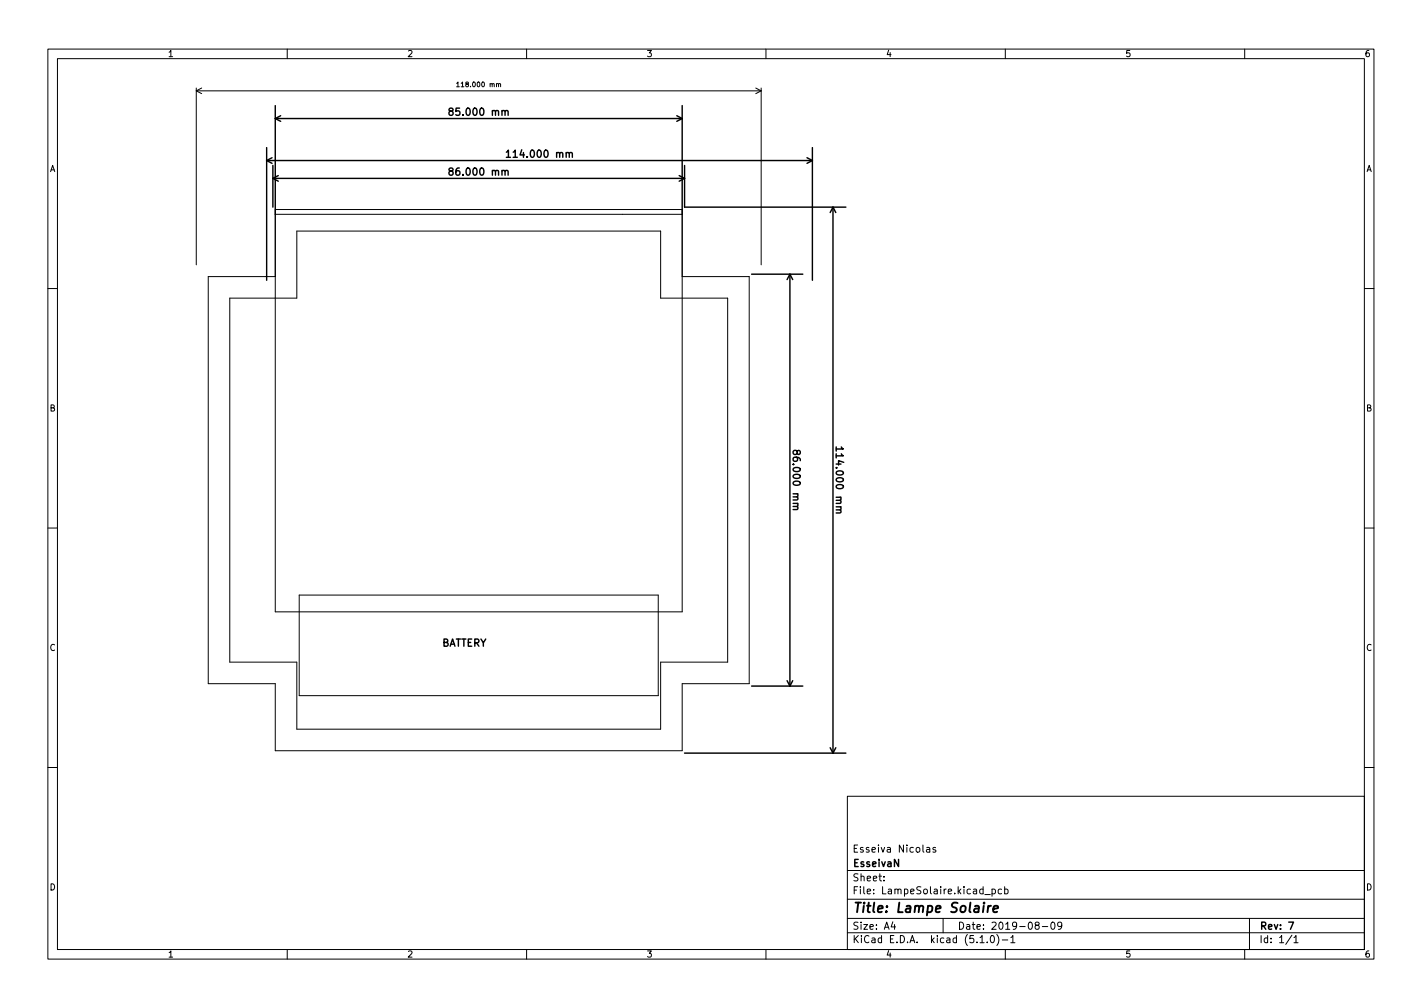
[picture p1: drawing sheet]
<svg xmlns="http://www.w3.org/2000/svg" width="297mm" height="210mm" viewBox="0 0 297 210" stroke-linecap="round" stroke-linejoin="round" font-family="sans-serif">
<defs><g id="words">
<text font-size="2.8" x="178" y="190.6">Title: Lampe Solaire</text>
<g font-size="2.1">
<text x="94.7" y="24.1">85.000 mm</text>
<text x="106.8" y="32.9">114.000 mm</text>
<text x="94.7" y="36.6">86.000 mm</text>
<text x="165.6" y="94.9" transform="rotate(90 165.6 94.9)">86.000 mm</text>
<text x="174.6" y="94.3" transform="rotate(90 174.6 94.3)">114.000 mm</text>
<text x="92.1" y="135">BATTERY</text>
<text x="178" y="178">Esseiva Nicolas</text>
<text x="178" y="184">Sheet:</text>
<text x="178" y="181">EsseivaN</text>
<text x="178" y="186.7">File: LampeSolaire.kicad_pcb</text>
<text x="178" y="196.9">KiCad E.D.A. kicad (5.1.0)-1</text>
<text x="178" y="194.1">Size: A4</text>
<text x="200" y="194.1">Date: 2019-08-09</text>
<text x="263" y="194.1">Rev: 7</text>
<text x="263" y="196.9">Id: 1/1</text>
</g>
<g font-size="1.8">
<text x="35" y="11.9">1</text>
<text x="85" y="11.9">2</text>
<text x="135" y="11.9">3</text>
<text x="185" y="11.9">4</text>
<text x="235" y="11.9">5</text>
<text x="285" y="11.9">6</text>
<text x="10.3" y="35.9">A</text>
<text x="285.3" y="35.9">A</text>
<text x="10.3" y="85.9">B</text>
<text x="285.3" y="85.9">B</text>
<text x="10.3" y="135.9">C</text>
<text x="285.3" y="135.9">C</text>
<text x="10.3" y="185.9">D</text>
<text x="285.3" y="185.9">D</text>
<text x="35" y="199.9">1</text>
<text x="85" y="199.9">2</text>
<text x="135" y="199.9">3</text>
<text x="185" y="199.9">4</text>
<text x="235" y="199.9">5</text>
<text x="285" y="199.9">6</text>
</g>
<text font-size="1.4" x="96.1" y="18.2">118.000 mm</text>
</g></defs>
<g fill="none" stroke="#000" stroke-width=".21">
<path d="M10 10.2h277v190.1h-277zM12 12.2h273v186.1h-273zM41 19h118M41 18.4v36.9M41 19l1.1 .6M42.1 18.4l-1.1 .6M60 10.2v2M95.4 17.4l.3-.3v1M95.4 18.1h.6M104.1 17.6l.4-.1 .1 .6M110 10.2v2M157.9 18.4l1.1 .6"/>
<path d="M159 18.4v36.9M159 19l-1.1 .6M160 10.2v2M210 10.2v2M260 10.2v2M57.5 43.7h85v84h-85zM57.5 57.7h-14v85h14v14h85v-14h14v-85h-14M57.5 44.7h85M10 60.2h2M48 62.2h14v-14h76v14h14v76h-14v14h-76v-14h-14zM285 60.2h2M10 110.2h2"/>
<path d="M285 110.2h2M62.5 124.2h75v21h-75zM10 160.2h2M177 166.3h108v32h-108zM193.6 177h.5l.1 .9M194.2 177.3l-.5 .1-.2 .2 .2 .3h.5M195.4 177l-.3-.1-.2 .2v.3l.5 .1v.4h-.5M285 160.2h2M60 198.3v2M110 198.3v2M160 198.3v2M177 194.8h108"/>
<path d="M177 191.8h108M177 187.8h108M177 181.8h108M184.6 183.8v.1M184.6 183v.1M186.5 192.5l-.4 1h1M186.9 193v1M197 191.8v3M204.7 195.8l.4-.5v1.5M204.7 196.8h.9M205.7 186.8h1.2M206.2 196.7v.1"/>
<path d="M207 195.5l.2-.2a.8 .8 0 0 1 .5 .8 .8 .8 0 0 1-.5 .7l-.2-.1-.1-.4zM207.2 185.7l.4-.1 .3 .3-.1 .7h-.6M207.2 185.6v1.5M208.2 195.1a1.72 1.72 0 0 1 0 2.3M209.2 185.7l-.4-.1-.3 .3 .1 .7h.6M209.4 196.3h1.1M209.9 185.7l.4-.1 .3 .3-.2 .7h-.5M209.9 185.1v1.5M210 198.3v2M211.1 195.8l.5-.5v1.5M211.1 196.8h.9M216.5 193.2l-.3-.3 .1-.2 .2-.2 .4 .1 .2 .2-.1 .2-.6 .2-.2 .3 .1 .4 .2 .1h.3l.3-.3v-.2l-.3-.3"/>
<path d="M217.7 193.5h1.2M219.6 192.7l.3-.2a.8 .8 0 0 1 .5 .8 .8 .8 0 0 1-.5 .7l-.3-.1-.1-.4zM221.8 193.2l-.3 .3h-.3l-.3-.3 .2-.6 .4-.1 .2 .2a.99 .99 0 0 1-.3 1.3h-.3M260 198.3v2M261 191.8v6.5M269.9 195.3l-1.3 1.9M270.3 195.8l.4-.5v1.5M270.3 196.8h.8"/>
</g>
<g fill="none" stroke="#000" stroke-width=".3">
<path d="M55.7 33.5h114M55.7 30.8v27.7M55.7 33.5l1.1 .6M56.8 32.9l-1.1 .6M57 37.2h86M57 34.5v8.7M57 37.2l1.1 .6M57.5 24.7h85M57.5 22v22.7M57.5 24.7l1.1 .6M58.1 36.7l-1.1 .5M58.6 24.2l-1.1 .5"/>
<path d="M94.1 35.7l-.3-.3 .1-.2 .2-.1h.4l.1 .3v.2l-.7 .2-.1 .2v.3l.3 .3h.3l.2-.3v-.3l-.2-.3M94.1 23.2l-.3-.3 .1-.2 .2-.1h.4l.1 .3v.2l-.7 .2-.1 .2 .1 .4 .2 .2 .4-.1 .1-.2v-.3l-.2-.3M105.5 35.8l.2-.2h.4v1M105.5 23.3l.2-.2h.4v1M105.8 31.8l.4-.5v1.5M105.8 32.8h.8M118.9 32.1l.2-.3 .4 .1 .1 .9M141.4 24.2l1.1 .5M141.9 36.7l1.1 .5M142.5 22v22.7M142.5 24.7l-1.1 .6M143 34.5v8.7h33.7"/>
<path d="M143 37.2l-1.1 .6M168.6 32.9l1.1 .6M169.7 30.8v27.7M169.7 33.5l-1.1 .6M157 57.2h10.7M165 57.2v86M165 57.2l-.6 1.2M165 57.2l.6 1.2M174 43.2v114M174 43.2l-.6 1.2M174 43.2l.6 1.2M166.5 94.3l.3-.3 .2 .1 .2 .2-.1 .4-.2 .2-.2-.1-.2-.6-.3-.2-.4 .1-.1 .2v.3l.3 .3h.2l.3-.3"/>
<path d="M174.7 93.3v.9M175.7 93.3l.5 .4h-1.5M166.5 105.7l.2 .3-.1 .3-.9 .1M175.5 106.5l.2 .2-.1 .3-.9 .1M143 157.2h33.7M157 143.2h10.7M164.4 142.1l.6 1.1M165.6 142.1l-.6 1.1M173.4 156.1l.6 1.1M174.6 156.1l-.6 1.1M269.2 192.5h1l-.6 1.5"/>
</g>
<path d="M205.6 188.5l-.1 .2M206.4 189.1l-.1 1.4M207 189.1l-.4 .1-.2 .3M207.5 189.8l1-.2-.1-.4h-.7l-.2 1 .2 .3 .6-.1" fill="none" stroke="#000" stroke-width=".4"/>
<use href="#words"/>
</svg>
